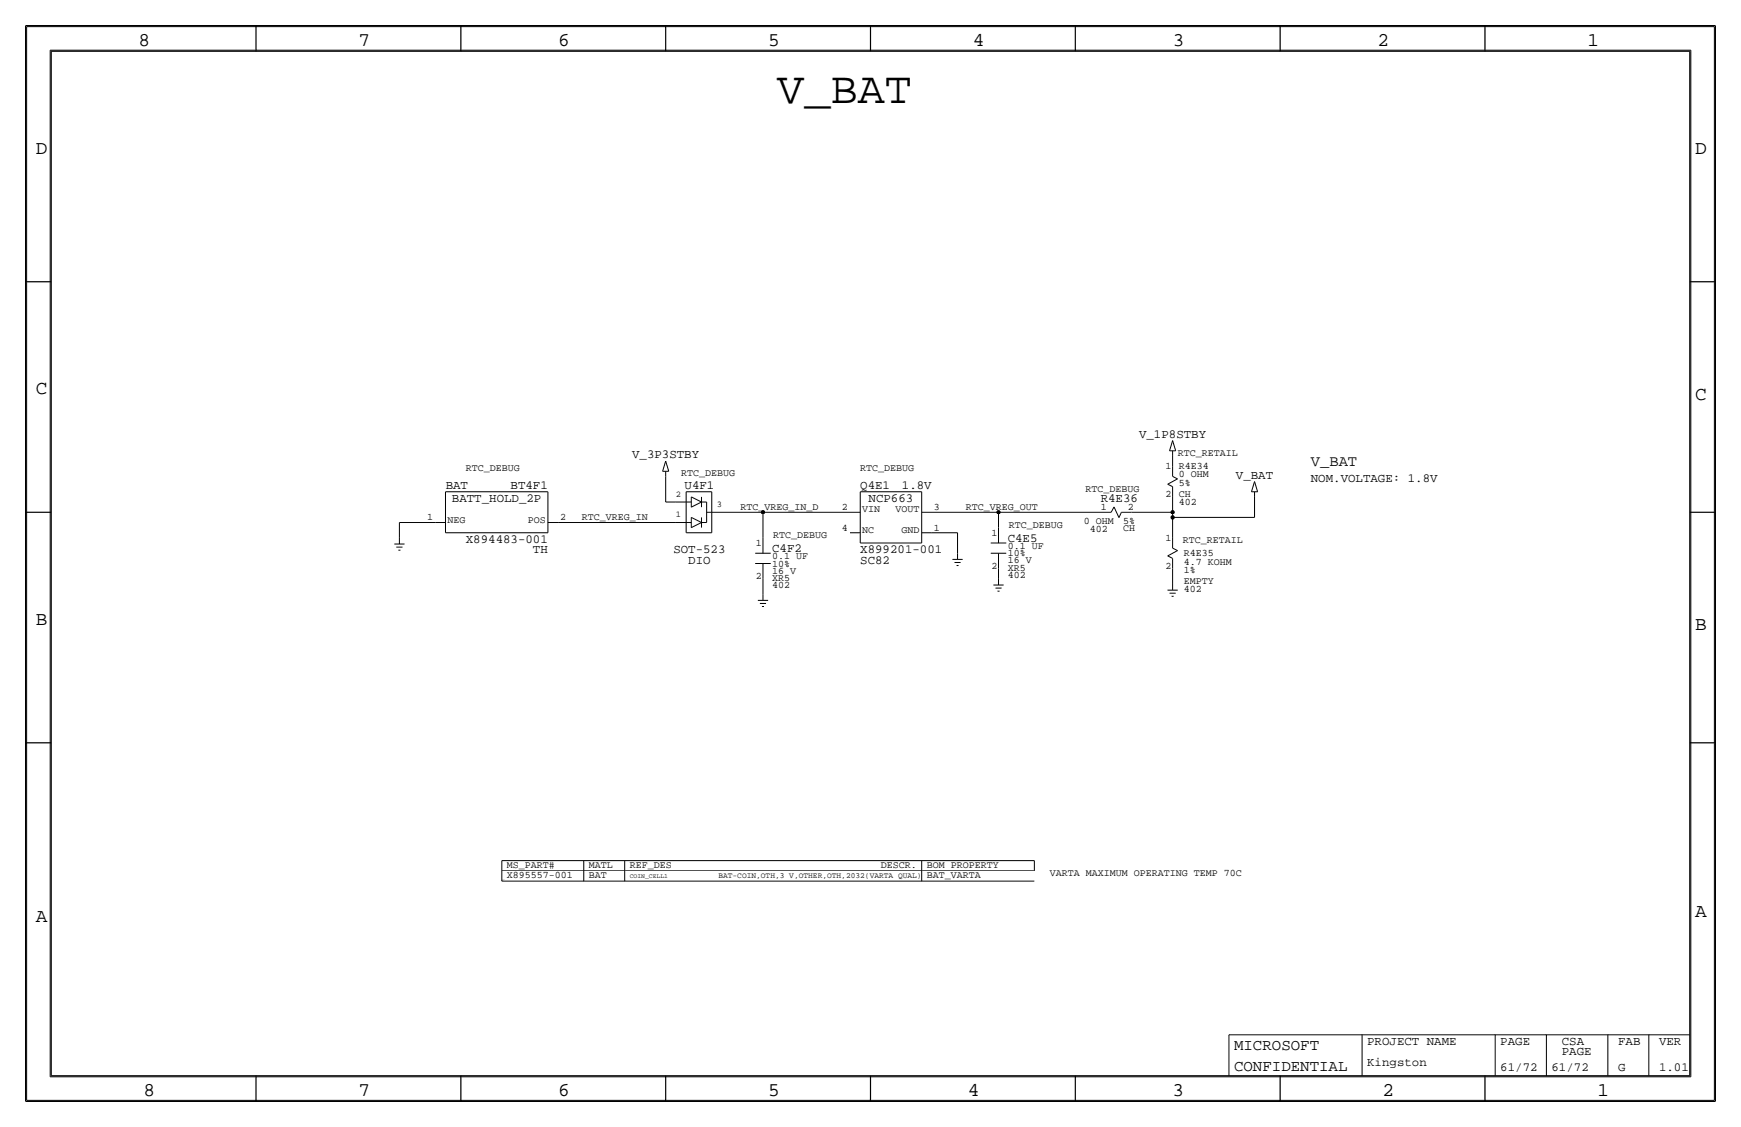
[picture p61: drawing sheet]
<svg xmlns="http://www.w3.org/2000/svg" width="432mm" height="279mm" viewBox="0 0 432 279" stroke-linecap="round" stroke-linejoin="round" font-family="sans-serif">
<defs><g id="words">
<text font-size="11.1" x="192.7" y="25.6">V_BAT</text>
<g font-size="4.8">
<text x="34.3" y="11.4">8</text>
<text x="88.9" y="11.4">7</text>
<text x="138.5" y="11.4">6</text>
<text x="190.5" y="11.4">5</text>
<text x="241.3" y="11.4">4</text>
<text x="290.8" y="11.4">3</text>
<text x="341.6" y="11.4">2</text>
<text x="393.7" y="11.4">1</text>
<text x="8.9" y="38.1">D</text>
<text x="420.4" y="38.1">D</text>
<text x="8.9" y="97.8">C</text>
<text x="420.4" y="99.1">C</text>
<text x="8.9" y="154.9">B</text>
<text x="420.4" y="156.2">B</text>
<text x="420.4" y="227.3">A</text>
<text x="8.9" y="228.6">A</text>
<text x="35.6" y="271.8">8</text>
<text x="88.9" y="271.8">7</text>
<text x="138.4" y="271.8">6</text>
<text x="190.5" y="271.8">5</text>
<text x="240" y="271.8">4</text>
<text x="290.8" y="271.8">3</text>
<text x="342.9" y="271.8">2</text>
<text x="396.2" y="271.8">1</text>
</g>
<g font-size="3.9">
<text x="306.1" y="260.4">MICROSOFT</text>
<text x="306.1" y="265.4">CONFIDENTIAL</text>
</g>
<text font-size="3.8" x="325.1" y="115.6">V_BAT</text>
<g font-size="3.1">
<text x="156.8" y="113.6">V_3P3STBY</text>
<text x="282.5" y="108.6">V_1P8STBY</text>
<text x="306.5" y="118.7">V_BAT</text>
<text x="325.1" y="119.4">NOM.VOLTAGE: 1.8V</text>
<text x="110.5" y="121.2">BAT</text>
<text x="112.1" y="124.5">BATT_HOLD_2P</text>
<text x="126.6" y="121.2">BT4F1</text>
<text x="169.8" y="121.2">U4F1</text>
<text x="213.4" y="121.2">Q4E1</text>
<text x="215.4" y="124.5">NCP663</text>
<text x="223.7" y="121.2">1.8V</text>
<text x="273" y="124.5">R4E36</text>
<text x="115.5" y="134.6">X894483-001</text>
<text x="132.2" y="137.2">TH</text>
<text x="167" y="137.2">SOT-523</text>
<text x="191.5" y="136.9">C4F2</text>
<text x="213.4" y="137.2">X899201-001</text>
<text x="249.9" y="134.4">C4E5</text>
<text x="170.7" y="139.7">DIO</text>
<text x="213.4" y="139.7">SC82</text>
<text x="339.1" y="259.1">PROJECT NAME</text>
<text x="372.1" y="259.1">PAGE</text>
<text x="387.4" y="259.1">CSA</text>
<text x="387.4" y="261.6">PAGE</text>
<text x="401.3" y="259.1">FAB</text>
<text x="411.5" y="259.1">VER</text>
<text x="339.1" y="264.2">Kingston</text>
<text x="372.1" y="265.4">61/72</text>
<text x="384.8" y="265.4">61/72</text>
<text x="401.3" y="265.4">G</text>
<text x="411.5" y="265.4">1.01</text>
</g>
<g font-size="2.5">
<text x="292.1" y="113">RTC_RETAIL</text>
<text x="115.6" y="116.8">RTC_DEBUG</text>
<text x="168.9" y="118.1">RTC_DEBUG</text>
<text x="213.4" y="116.8">RTC_DEBUG</text>
<text x="289.1" y="116.3">1</text>
<text x="292.4" y="116.3">R4E34</text>
<text x="292.4" y="118.4">0 OHM</text>
<text x="269.2" y="121.9">RTC_DEBUG</text>
<text x="289.1" y="123.2">2</text>
<text x="292.4" y="125.2">402</text>
<text x="292.4" y="123.2">CH</text>
<text x="292.4" y="120.4">5%</text>
<text x="106" y="129">1</text>
<text x="111" y="129.5">NEG</text>
<text x="130.9" y="129.5">POS</text>
<text x="138.9" y="129">2</text>
<text x="144.3" y="129">RTC_VREG_IN</text>
<text x="183.6" y="126.5">RTC_VREG_IN_D</text>
<text x="208.8" y="126.5">2</text>
<text x="208.8" y="131.6">4</text>
<text x="213.9" y="127">VIN</text>
<text x="222.1" y="127">VOUT</text>
<text x="231.6" y="126.5">3</text>
<text x="231.6" y="131.6">1</text>
<text x="239.5" y="126.5">RTC_VREG_OUT</text>
<text x="250.2" y="130.8">RTC_DEBUG</text>
<text x="268.8" y="129.8">0 OHM</text>
<text x="270.3" y="131.8">402</text>
<text x="273" y="126.5">1</text>
<text x="278.6" y="129.8">5%</text>
<text x="278.6" y="131.7">CH</text>
<text x="279.7" y="126.5">2</text>
<text x="187.5" y="135.4">1</text>
<text x="191.8" y="133.3">RTC_DEBUG</text>
<text x="213.9" y="132.1">NC</text>
<text x="223.6" y="132.1">GND</text>
<text x="245.9" y="132.8">1</text>
<text x="249.9" y="137.9">10%</text>
<text x="249.9" y="136.1">0.1 UF</text>
<text x="289.1" y="134.1">1</text>
<text x="293.4" y="134.6">RTC_RETAIL</text>
<text x="293.6" y="137.9">R4E35</text>
<text x="187.5" y="143.5">2</text>
<text x="191.5" y="140.5">10%</text>
<text x="191.5" y="138.7">0.1 UF</text>
<text x="191.5" y="142.2">16 V</text>
<text x="245.9" y="141">2</text>
<text x="249.9" y="143.3">402</text>
<text x="249.9" y="141.5">XR5</text>
<text x="249.9" y="139.7">16 V</text>
<text x="289.1" y="141">2</text>
<text x="293.6" y="140">4.7 KOHM</text>
<text x="293.6" y="142">1%</text>
<text x="191.5" y="145.8">402</text>
<text x="191.5" y="144">XR5</text>
<text x="293.6" y="146.8">402</text>
<text x="293.6" y="144.8">EMPTY</text>
<text x="125.7" y="215.1">MS_PART#</text>
<text x="146" y="215.1">MATL</text>
<text x="156.2" y="215.1">REF_DES</text>
<text x="218.4" y="215.1">DESCR.</text>
<text x="229.9" y="215.1">BOM PROPERTY</text>
<text x="125.7" y="217.7">X895557-001</text>
<text x="146" y="217.7">BAT</text>
<text x="229.9" y="217.7">BAT_VARTA</text>
<text x="260.3" y="217.2">VARTA MAXIMUM OPERATING TEMP 70C</text>
</g>
<g font-size="2.2">
<text x="167.6" y="123.2">2</text>
<text x="177.8" y="125.7">3</text>
<text x="167.6" y="128.3">1</text>
</g>
<text font-size="2" x="178.2" y="217.7">BAT-COIN,OTH,3 V,OTHER,OTH,2032(VARTA QUAL)</text>
<text font-size="1.6" x="156.2" y="217.7">COIN_CELL1</text>
<g font-size=".2">
<text x="124.5" y="218.4">I28</text>
<text x="124.5" y="218.2">ZZ422</text>
</g>
</g></defs>
<!-- layer: Nets -->
<g fill="none" stroke="#000" stroke-width=".25">
<path d="M165.1 118.1v6.4zM290.8 113v2.6zM99.1 129.5h8.8zM99.1 129.5v3.8zM138.4 129.5h29.2zM165.1 124.5h2.5zM179.1 127h10.1zM189.2 127h21.6zM189.2 127v6.4zM231.1 132.1h6.4zM231.1 127h16.6zM237.5 132.1v5.1z"/>
<path d="M247.6 127h25.4zM247.6 127v3.8zM280.7 127h10.1zM290.8 123.2v3.8zM290.8 127v1.3zM290.8 128.3h20.4zM290.8 128.3v5.1zM311.1 123.2v5.1zM189.2 143.5v3.8zM247.6 141v2.5zM290.8 141v3.8z"/>
</g>
<g fill="#000" stroke="#000" stroke-width=".25">
<circle cx="189.2" cy="127" r=".41"/>
<circle cx="247.6" cy="127" r=".41"/>
<circle cx="290.8" cy="128.3" r=".41"/>
<circle cx="290.8" cy="127" r=".41"/>
</g>
<!-- layer: Components -->
<g fill="none" stroke="#000" stroke-width=".25">
<path d="M164.3 116.8h1.6zM165.1 114.3l-.8 2.5zM165.1 116.8v1.3zM165.1 114.3l.8 2.5zM290.1 111.8h1.5zM290.8 115.6v2.5zM290.8 118.1l1.2 .6zM290.8 109.2l.8 2.6zM290.8 109.2l-.7 2.6zM290.8 111.8v1.2zM311.1 119.4l-.7 2.5zM311.1 119.4l.8 2.5z"/>
<path d="M97.8 134.9h2.5zM98.3 135.6h1.5zM98.8 136.4h.5zM99.1 133.3v1.6zM107.9 129.5h2.6zM110.5 132.1h25.4zM110.5 121.9v10.2zM110.5 121.9h25.4zM135.9 121.9v10.2zM135.9 129.5h2.5zM167.6 129.5h3.8zM167.6 124.5h3.9z"/>
<path d="M170.2 132.1h6.3zM170.2 121.9v10.2zM170.2 121.9h6.3zM171.4 123.2l2.6 1.3zM171.4 130.8l2.6-1.3zM171.4 125.7l2.6-1.2zM171.4 128.3l2.6 1.2zM171.4 128.3v2.5zM171.5 123.2v2.5zM174 124.5h1.3zM174 129.5h1.3zM174 128.3v2.5z"/>
<path d="M174 123.2v2.5zM175.3 127h3.8zM175.3 124.5v5zM176.5 121.9v10.2zM187.3 137.2h3.9zM187.3 139.7h3.9zM189.2 133.4v3.8zM189.2 139.7v3.8zM210.8 132.1h2.6zM210.8 127h2.6zM213.4 134.6h15.2zM213.4 121.9h15.2z"/>
<path d="M213.4 121.9v12.7zM228.6 132.1h2.5zM228.6 127h2.5zM228.6 121.9v12.7zM236.2 138.7h2.6zM236.7 139.4h1.6zM237.5 137.2v1.5zM245.7 134.6h3.9zM245.7 137.2h3.9zM247.6 130.8v3.8zM247.6 137.2v3.8zM273 127h2.6z"/>
<path d="M276.3 125.7l1.2 2.6zM276.3 125.7l-.7 1.3zM278.1 127h2.6zM278.1 127l-.6 1.3zM289.6 120l1.2 .7zM289.6 120l2.4-1.3zM289.6 137.8l1.2 .6zM289.6 137.8l2.4-1.3zM290.8 120.7v2.5zM290.8 133.4v2.5zM290.8 138.4v2.6zM290.8 135.9l1.2 .6z"/>
<path d="M310.4 121.9h1.5zM311.1 121.9v1.3zM188 148.8h2.5zM188.5 149.6h1.5zM189 150.4h.5zM189.2 147.3v1.5zM237.2 140.2h.5zM246.4 145h2.5zM246.9 145.8h1.5zM247.4 146.6h.5zM247.6 143.5v1.5zM289.6 146.3h2.5z"/>
<path d="M290.1 147.1h1.5zM290.6 147.8h.5zM290.8 144.8v1.5zM124.5 215.9v2.5zM124.5 218.4h132zM144.8 215.9v2.5zM154.9 215.9v2.5zM228.6 215.9v2.5z"/>
</g>
<!-- layer: Page Border and Title Block -->
<g fill="none" stroke="#000" stroke-width=".3">
<path d="M6.3 6.4v266.7zM6.4 6.4h419zM12.7 12.7h406.4zM12.7 12.7v254zM63.5 6.4v6.3zM114.3 6.4v6.3zM165.1 6.4v6.3zM215.9 6.4v6.3zM266.7 6.4v6.3zM317.5 6.4v6.3zM368.3 6.4v6.3zM419.1 12.7v254z"/>
<path d="M425.4 6.4v266.7zM6.3 69.9h6.4zM419.1 69.9h6.3zM6.3 127h6.4zM419.1 127h6.3zM6.3 184.2h6.4zM419.1 184.2h6.3zM6.4 273.1h419zM12.7 266.7h406.4zM63.5 266.7v6.4zM114.3 266.7v6.4zM165.1 266.7v6.4z"/>
<path d="M215.9 266.7v6.4zM266.7 266.7v6.4zM317.5 266.7v6.4zM368.3 266.7v6.4z"/>
</g>
<g fill="none" stroke="#000" stroke-width=".25">
<path d="M6.6 6.6h418.6zM6.6 6.6v266.2zM12.4 12.4v254.6zM12.4 12.4h407zM419.4 12.4v254.6zM425.2 6.6v266.2zM124.5 213.4v2.5zM124.5 215.9h132zM124.5 213.4h132zM144.8 213.4v2.5zM154.9 213.4v2.5zM228.6 213.4v2.5z"/>
<path d="M256.5 213.4v2.5zM304.8 256.5v10.2zM304.8 256.5h114.3zM337.8 256.5v10.2zM370.8 256.5v10.2zM383.5 256.5v10.2zM398.8 256.5v10.2zM408.9 256.5v10.2zM6.6 272.8h418.6zM12.4 267h407z"/>
</g>
<use href="#words"/>
</svg>
